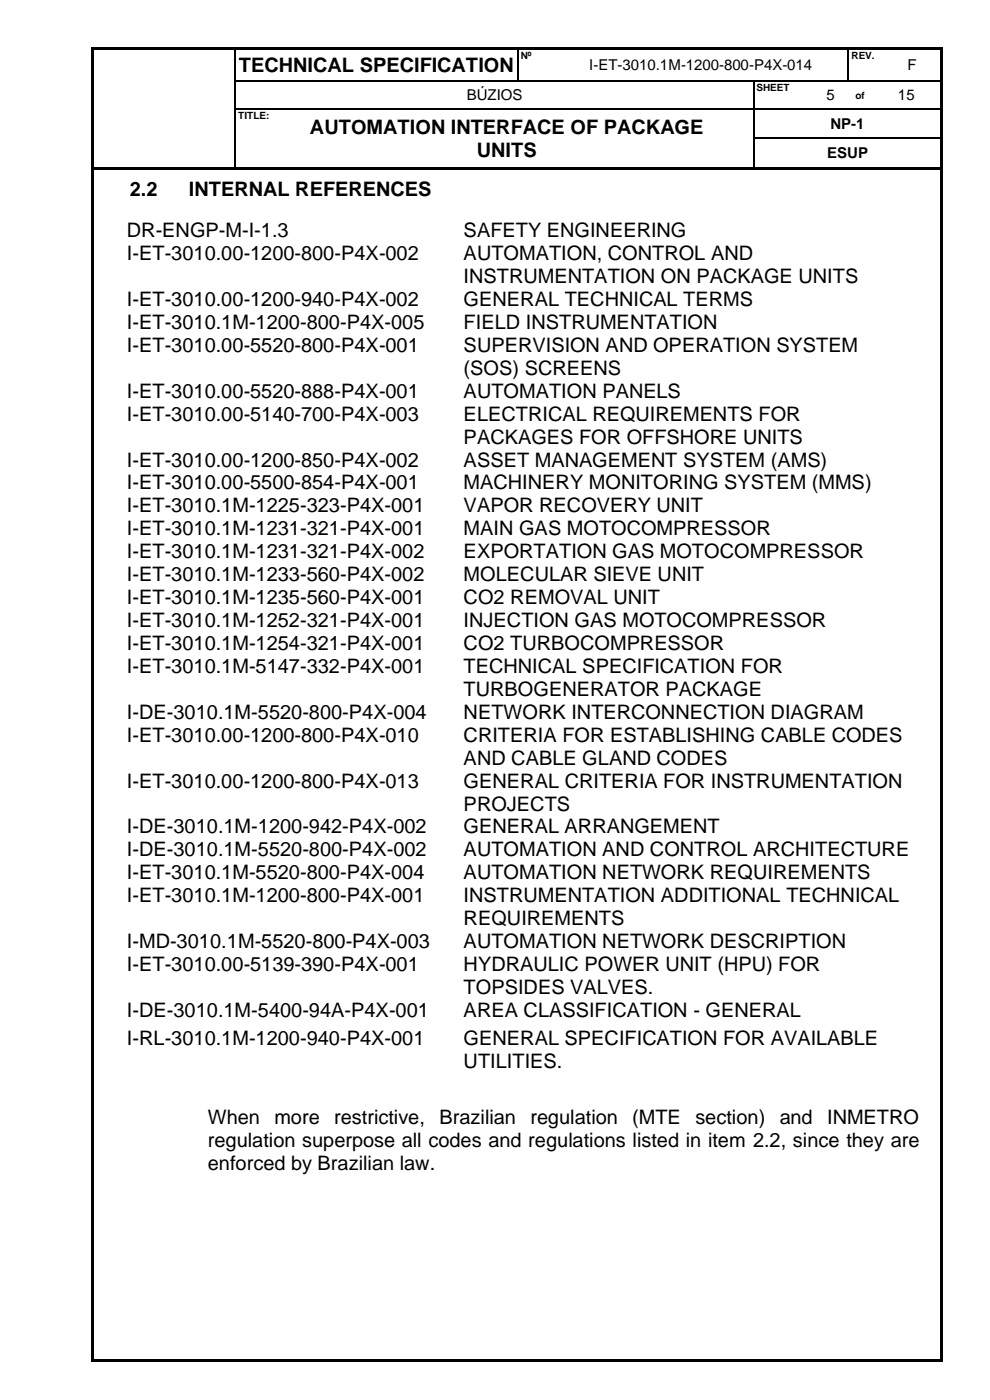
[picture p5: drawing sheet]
<svg xmlns="http://www.w3.org/2000/svg" width="210mm" height="297mm" viewBox="0 0 210 297" stroke-linecap="round" stroke-linejoin="round" font-family="sans-serif">
<defs><g id="words">
<g font-size="4.2">
<text x="50.6" y="15.3">TECHNICAL SPECIFICATION</text>
<text x="65.8" y="28.5">AUTOMATION INTERFACE OF PACKAGE</text>
<text x="101.2" y="33.3">UNITS</text>
<text x="27.5" y="41.5">2.2</text>
<text x="40.1" y="41.5">INTERNAL REFERENCES</text>
<text x="26.9" y="50.3">DR-ENGP-M-I-1.3</text>
<text x="98.4" y="50.3">SAFETY ENGINEERING</text>
<text x="26.9" y="55.2">I-ET-3010.00-1200-800-P4X-002</text>
<text x="98.4" y="55.2">AUTOMATION, CONTROL AND</text>
<text x="26.9" y="64.9">I-ET-3010.00-1200-940-P4X-002</text>
<text x="98.4" y="60">INSTRUMENTATION ON PACKAGE UNITS</text>
<text x="98.4" y="64.9">GENERAL TECHNICAL TERMS</text>
<text x="26.9" y="69.8">I-ET-3010.1M-1200-800-P4X-005</text>
<text x="98.4" y="69.8">FIELD INSTRUMENTATION</text>
<text x="26.9" y="74.6">I-ET-3010.00-5520-800-P4X-001</text>
<text x="98.4" y="74.6">SUPERVISION AND OPERATION SYSTEM</text>
<text x="98.4" y="79.5">(SOS) SCREENS</text>
<text x="26.9" y="84.4">I-ET-3010.00-5520-888-P4X-001</text>
<text x="26.9" y="89.3">I-ET-3010.00-5140-700-P4X-003</text>
<text x="98.4" y="84.4">AUTOMATION PANELS</text>
<text x="98.4" y="89.3">ELECTRICAL REQUIREMENTS FOR</text>
<text x="98.4" y="94.1">PACKAGES FOR OFFSHORE UNITS</text>
<text x="26.9" y="99">I-ET-3010.00-1200-850-P4X-002</text>
<text x="98.4" y="99">ASSET MANAGEMENT SYSTEM (AMS)</text>
<text x="26.9" y="103.9">I-ET-3010.00-5500-854-P4X-001</text>
<text x="98.4" y="103.9">MACHINERY MONITORING SYSTEM (MMS)</text>
<text x="26.9" y="108.7">I-ET-3010.1M-1225-323-P4X-001</text>
<text x="26.9" y="113.6">I-ET-3010.1M-1231-321-P4X-001</text>
<text x="98.4" y="108.7">VAPOR RECOVERY UNIT</text>
<text x="98.4" y="113.6">MAIN GAS MOTOCOMPRESSOR</text>
<text x="26.9" y="118.5">I-ET-3010.1M-1231-321-P4X-002</text>
<text x="98.4" y="118.5">EXPORTATION GAS MOTOCOMPRESSOR</text>
<text x="26.9" y="123.3">I-ET-3010.1M-1233-560-P4X-002</text>
<text x="98.4" y="123.3">MOLECULAR SIEVE UNIT</text>
<text x="26.9" y="128.2">I-ET-3010.1M-1235-560-P4X-001</text>
<text x="98.4" y="128.2">CO2 REMOVAL UNIT</text>
<text x="26.9" y="133.1">I-ET-3010.1M-1252-321-P4X-001</text>
<text x="26.9" y="137.9">I-ET-3010.1M-1254-321-P4X-001</text>
<text x="98.4" y="133.1">INJECTION GAS MOTOCOMPRESSOR</text>
<text x="98.4" y="137.9">CO2 TURBOCOMPRESSOR</text>
<text x="26.9" y="142.8">I-ET-3010.1M-5147-332-P4X-001</text>
<text x="98.4" y="142.8">TECHNICAL SPECIFICATION FOR</text>
<text x="98.4" y="147.7">TURBOGENERATOR PACKAGE</text>
<text x="26.9" y="152.6">I-DE-3010.1M-5520-800-P4X-004</text>
<text x="98.4" y="152.6">NETWORK INTERCONNECTION DIAGRAM</text>
<text x="26.9" y="157.4">I-ET-3010.00-1200-800-P4X-010</text>
<text x="98.4" y="157.4">CRITERIA FOR ESTABLISHING CABLE CODES</text>
<text x="26.9" y="167.1">I-ET-3010.00-1200-800-P4X-013</text>
<text x="98.4" y="162.3">AND CABLE GLAND CODES</text>
<text x="98.4" y="167.1">GENERAL CRITERIA FOR INSTRUMENTATION</text>
<text x="98.4" y="172">PROJECTS</text>
<text x="26.9" y="176.9">I-DE-3010.1M-1200-942-P4X-002</text>
<text x="98.4" y="176.9">GENERAL ARRANGEMENT</text>
<text x="26.9" y="181.7">I-DE-3010.1M-5520-800-P4X-002</text>
<text x="98.4" y="181.7">AUTOMATION AND CONTROL ARCHITECTURE</text>
<text x="26.9" y="186.6">I-ET-3010.1M-5520-800-P4X-004</text>
<text x="26.9" y="191.5">I-ET-3010.1M-1200-800-P4X-001</text>
<text x="98.4" y="186.6">AUTOMATION NETWORK REQUIREMENTS</text>
<text x="98.4" y="191.5">INSTRUMENTATION ADDITIONAL TECHNICAL</text>
<text x="98.4" y="196.3">REQUIREMENTS</text>
<text x="26.9" y="201.2">I-MD-3010.1M-5520-800-P4X-003</text>
<text x="98.4" y="201.2">AUTOMATION NETWORK DESCRIPTION</text>
<text x="26.9" y="206.1">I-ET-3010.00-5139-390-P4X-001</text>
<text x="98.4" y="206.1">HYDRAULIC POWER UNIT (HPU) FOR</text>
<text x="26.9" y="215.8">I-DE-3010.1M-5400-94A-P4X-001</text>
<text x="98.4" y="210.9">TOPSIDES VALVES.</text>
<text x="98.4" y="215.8">AREA CLASSIFICATION - GENERAL</text>
<text x="26.9" y="221.8">I-RL-3010.1M-1200-940-P4X-001</text>
<text x="98.4" y="221.8">GENERAL SPECIFICATION FOR AVAILABLE</text>
<text x="98.4" y="226.7">UTILITIES.</text>
<text x="44.1" y="238.5">When</text>
<text x="58.2" y="238.5">more</text>
<text x="70.9" y="238.5">restrictive,</text>
<text x="93.2" y="238.5">Brazilian</text>
<text x="112.5" y="238.5">regulation</text>
<text x="134.1" y="238.5">(MTE</text>
<text x="147.5" y="238.5">section)</text>
<text x="165.4" y="238.5">and</text>
<text x="175.5" y="238.5">INMETRO</text>
<text x="44.1" y="243.4">regulation superpose all codes and regulations listed in item 2.2, since they are</text>
<text x="44.1" y="248.3">enforced by Brazilian law.</text>
</g>
<g font-size="3.2">
<text x="125" y="14.9">I-ET-3010.1M-1200-800-P4X-014</text>
<text x="192.5" y="14.9">F</text>
<text x="99" y="21.3">BÚZIOS</text>
<text x="175.3" y="21.3">5</text>
<text x="190.5" y="21.3">15</text>
<text x="176.2" y="27.3">NP-1</text>
<text x="175.5" y="33.6">ESUP</text>
</g>
<g font-size="2.1">
<text x="110.5" y="12.5">Nº</text>
<text x="180.6" y="12.5">REV.</text>
<text x="160.5" y="19.3">SHEET</text>
<text x="181.5" y="20.9">of</text>
<text x="50.6" y="25.2">TITLE:</text>
</g>
</g></defs>
<g fill="#000">
<path d="M19.5 10h.5v.5h-.5z" fill-rule="evenodd"/>
<path d="M19.5 10h.5v.5h-.5z" fill-rule="evenodd"/>
<path d="M19.5 10.5h.5v6.5h-.5z" fill-rule="evenodd"/>
<path d="M19.5 17h.5v.3h-.5z" fill-rule="evenodd"/>
<path d="M20 10h29.8v.5h-29.8z" fill-rule="evenodd"/>
<path d="M49.8 10.5h.2z" fill-rule="evenodd"/>
<path d="M49.8 10h.5v.5h-.5z" fill-rule="evenodd"/>
<path d="M49.8 17h.2v.3h-.2z" fill-rule="evenodd"/>
<path d="M50.3 10h59.5v.5h-59.5z" fill-rule="evenodd"/>
<path d="M109.8 10.5h.3z" fill-rule="evenodd"/>
<path d="M109.8 10h.5v.5h-.5z" fill-rule="evenodd"/>
<path d="M109.8 17h.3v.3h-.3z" fill-rule="evenodd"/>
<path d="M110.3 10h7.2v.5h-7.2z" fill-rule="evenodd"/>
<path d="M117.5 10h.5v.5h-.5z" fill-rule="evenodd"/>
<path d="M117.5 17h.2v.3h-.2z" fill-rule="evenodd"/>
<path d="M118 10h61.9v.5h-61.9z" fill-rule="evenodd"/>
<path d="M159.8 17h.3v.3h-.3z" fill-rule="evenodd"/>
<path d="M172.5 17h.3v.3h-.3z" fill-rule="evenodd"/>
<path d="M179.9 10.5h.2z" fill-rule="evenodd"/>
<path d="M179.9 10h.5v.5h-.5z" fill-rule="evenodd"/>
<path d="M179.9 17h.2v.3h-.2z" fill-rule="evenodd"/>
<path d="M180.1 17h.3v.3h-.3z" fill-rule="evenodd"/>
<path d="M180.4 10h7.1v.5h-7.1z" fill-rule="evenodd"/>
<path d="M185 17h.2v.3h-.2z" fill-rule="evenodd"/>
<path d="M187.5 10h.5v.5h-.5z" fill-rule="evenodd"/>
<path d="M187.5 17h.2v.3h-.2z" fill-rule="evenodd"/>
<path d="M188 10h11.6v.5h-11.6z" fill-rule="evenodd"/>
<path d="M199.6 10h.5v.5h-.5z" fill-rule="evenodd"/>
<path d="M199.6 10h.5v.5h-.5z" fill-rule="evenodd"/>
<path d="M199.6 10.5h.5v6.5h-.5z" fill-rule="evenodd"/>
<path d="M199.6 17h.5v.3h-.5z" fill-rule="evenodd"/>
<path d="M19.5 17.3h.5v5.7h-.5z" fill-rule="evenodd"/>
<path d="M19.5 23h.5v.2h-.5z" fill-rule="evenodd"/>
<path d="M19.5 23.2h.5v6h-.5z" fill-rule="evenodd"/>
<path d="M19.5 29.2h.5v.3h-.5z" fill-rule="evenodd"/>
<path d="M19.5 29.5h.5v5.9h-.5z" fill-rule="evenodd"/>
<path d="M19.5 35.4h.5v.6h-.5z" fill-rule="evenodd"/>
<path d="M20 35.4h29.8v.5h-29.8z" fill-rule="evenodd"/>
<path d="M49.8 23h.2v.2h-.2z" fill-rule="evenodd"/>
<path d="M49.8 29.2h.2v.3h-.2z" fill-rule="evenodd"/>
<path d="M49.8 35.4h.5v.5h-.5z" fill-rule="evenodd"/>
<path d="M50.3 35.4h9.9v.5h-9.9z" fill-rule="evenodd"/>
<path d="M60.2 23h.3v.2h-.3z" fill-rule="evenodd"/>
<path d="M60.2 35.4h.6v.5h-.6z" fill-rule="evenodd"/>
<path d="M60.8 35.4h99v.5h-99z" fill-rule="evenodd"/>
<path d="M159.8 23h.3v.2h-.3z" fill-rule="evenodd"/>
<path d="M159.8 29.2h.3v.3h-.3z" fill-rule="evenodd"/>
<path d="M159.8 35.4h.6v.5h-.6z" fill-rule="evenodd"/>
<path d="M160.4 35.4h39.2v.5h-39.2z" fill-rule="evenodd"/>
<path d="M172.5 23h.3v.2h-.3z" fill-rule="evenodd"/>
<path d="M180 23h.2v.2h-.2z" fill-rule="evenodd"/>
<path d="M185 23h.2v.2h-.2z" fill-rule="evenodd"/>
<path d="M199.6 17.3h.5v5.7h-.5z" fill-rule="evenodd"/>
<path d="M199.6 23h.5v.2h-.5z" fill-rule="evenodd"/>
<path d="M199.6 23.2h.5v6h-.5z" fill-rule="evenodd"/>
<path d="M199.6 29.2h.5v.3h-.5z" fill-rule="evenodd"/>
<path d="M199.6 29.5h.5v5.9h-.5z" fill-rule="evenodd"/>
<path d="M199.6 35.4h.5v.6h-.5z" fill-rule="evenodd"/>
<path d="M19.5 36h.5v252.4h-.5z" fill-rule="evenodd"/>
<path d="M19.5 288.4h.5v.5h-.5z" fill-rule="evenodd"/>
<path d="M19.5 288.4h.5v.5h-.5z" fill-rule="evenodd"/>
<path d="M20 288.4h179.6v.5h-179.6z" fill-rule="evenodd"/>
<path d="M199.6 36h.5v252.4h-.5z" fill-rule="evenodd"/>
<path d="M199.6 288.4h.5v.5h-.5z" fill-rule="evenodd"/>
<path d="M199.6 288.4h.5v.5h-.5z" fill-rule="evenodd"/>
</g>
<g fill="none" stroke="#000" stroke-width=".25">
<path d="M49.9 10.5v6.5M49.9 17.3v5.7M50 17.1h59.8M110 10.5v6.5M110.1 17.1h7.4M117.7 17.1h42.1M160 17.3v5.7M160.1 17.1h12.4M172.8 17.1h7.1M180 10.5v6.5M180.4 17.1h4.6M185.2 17.1h2.3"/>
<path d="M187.7 17.1h11.9M49.9 23.2v6M49.9 29.5v5.9M50 23.1h10.2M60.5 23.1h99.3M160 23.2v6M160 29.5v5.9M160.1 23.1h12.4M160.1 29.3h39.5M172.8 23.1h7.2M180.2 23.1h4.8M185.2 23.1h14.4"/>
</g>
<use href="#words"/>
</svg>
